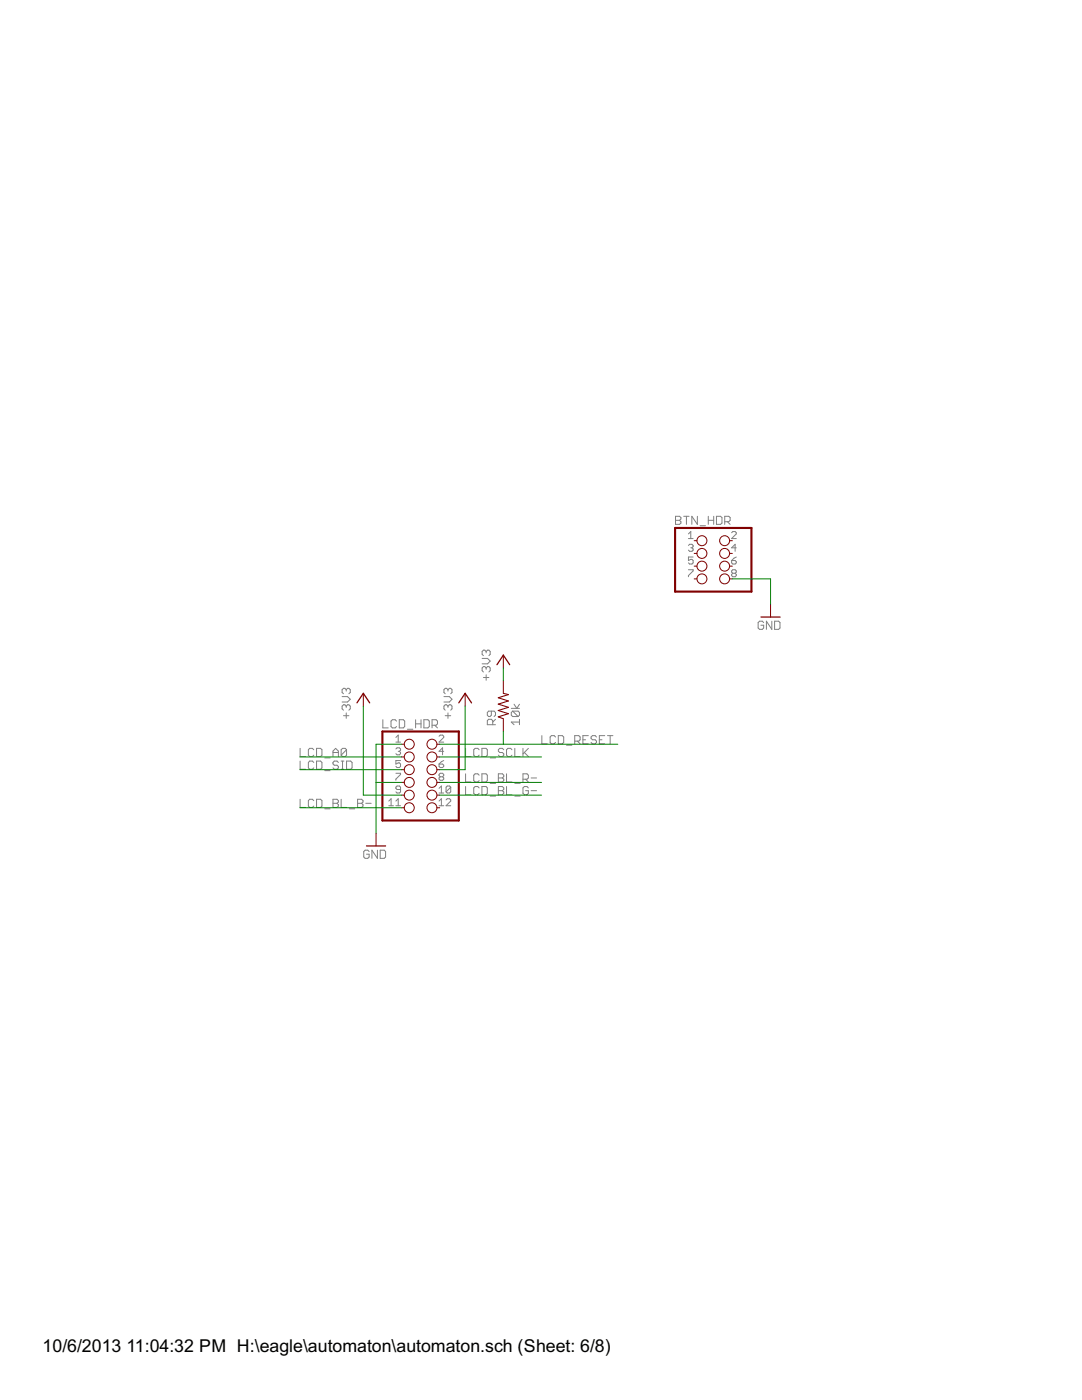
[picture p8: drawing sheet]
<svg xmlns="http://www.w3.org/2000/svg" width="216mm" height="279mm" viewBox="0 0 216 279" stroke-linecap="round" stroke-linejoin="round" font-family="sans-serif">
<defs><g id="words">
<g font-size="4">
<text x="8.5" y="269.9">10/6/2013</text>
<text x="25.2" y="269.9">11:04:32 PM H:\eagle\automaton\automaton.sch (Sheet: 6/8)</text>
</g>
</g></defs>
<g fill="none" stroke="#808080" stroke-width=".2">
<path d="M134.8 103h.8l.3 .3v.3l-.3 .2 .3 .3v.3l-.3 .2h-.8zM134.8 103.8h.8M136.4 103h1.1M137 103v1.6M137.4 106.6l.4-.5v1.4M137.4 107.5h.9M137.4 108.9l.2-.3h.5l.2 .3v.2l-.2 .2M137.4 113.7h.9v.2l-.9 1v.2M137.8 109.3h.3M138.1 109.3l.2 .3v.2l-.2 .2h-.5l-.2-.2M138.3 111.2h-.9v.7l.7-.3 .2 .3v.4l-.2 .3h-.5l-.2-.3M139.1 103v1.6l-1.1-1.6v1.6"/>
<path d="M139.7 104.9h1.1M141.3 103.8h1.1M141.3 103v1.6M142.4 103v1.6M143 103h.8l.3 .3v1.1l-.3 .2h-.8zM144.6 104.1h.8l.3-.3v-.5l-.3-.3h-.8v1.6M145.1 104.1l.6 .5M146 106.3l.2-.2h.5l.2 .2v.3l-.9 .9h.9M146 111.9h.7l.2 .2v.2l-.2 .3h-.5l-.2-.3zM146.2 114.4l-.2-.2v-.3l.2-.2h.5l.2 .2v.3l-.2 .2M146.2 114.4l-.2 .2v.3l.2 .2h.5l.2-.2v-.3l-.2-.2M146.2 114.4h.5"/>
<path d="M146.9 109.3h-.9l.7-.7v1.4M146.9 111.2l-.9 .7M68.3 139h1l.6 .6-.6 .5h-1M69.1 137.6l-.3-.2h-.3l-.2 .2v.6l.2 .3M69.1 137.6l.2-.2h.3l.3 .2v.6l-.3 .3M69.1 137.6v.3M88.6 139h1.1l.5 .6-.5 .5h-1.1M89.4 137.6v.3M89.4 137.6l-.3-.2h-.3l-.2 .2v.6l.2 .3M89.4 137.6l.3-.2h.2l.3 .2v.6l-.3 .3M96.2 131.4h1.1l.5 .5-.5 .6h-1.1M96.5 135.2h1.1"/>
<path d="M97 133.3l.3-.3h.3l.2 .3v.5l-.2 .3M97 130l.3-.2h.3l.2 .2v.6l-.2 .3M97 130v.3M97 133.3v.3M97 134.7v1.1M97 133.3l-.3-.3h-.2l-.3 .3v.5l.3 .3M97 130l-.3-.2h-.2l-.3 .2v.6l.3 .3M152.4 124.2l-.3-.2h-.5l-.3 .2v1.1l.3 .3h.5l.3-.3v-.5h-.6M154 124v1.6l-1.1-1.6v1.6M154.6 124h.8l.2 .2v1.1l-.2 .3h-.8zM59.9 149.4v1.6h1.1M59.9 151.9v1.6h1.1"/>
<path d="M59.9 159.5v1.6h1.1M62.6 149.6l-.3-.2h-.5l-.3 .2v1.1l.3 .3h.5l.3-.3M62.6 152.2l-.3-.3h-.5l-.3 .3v1l.3 .3h.5l.3-.3M62.6 159.8l-.3-.3h-.5l-.3 .3v1.1l.3 .2h.5l.3-.2M63.2 149.4h.8l.2 .2v1.1l-.2 .3h-.8zM63.2 151.9h.8l.2 .3v1l-.2 .3h-.8zM63.2 159.5h.8l.2 .3v1.1l-.2 .2h-.8zM64.8 151.3h1.1M64.8 153.8h1.1M66.4 159.5h.8l.3 .3v.3l-.3 .2 .3 .3v.3l-.3 .2h-.8zM66.4 151v-1.1l.6-.5 .5 .5v1.1M66.4 150.2h1.1"/>
<path d="M67.5 152.2l-.3-.3h-.5l-.3 .3v.2l.3 .3h.5l.3 .3v.2l-.3 .3h-.5l-.3-.3M68.1 159.5v1.6h1.1M68.1 153.5h.5M68.1 151.9h.5M68.3 151.9v1.6M68.5 142.8h1.1M69.1 140.9l-.3-.2h-.3l-.2 .2v.6l.2 .2M69.1 140.9l.2-.2h.3l.3 .2v.6l-.3 .2M69.1 140.9v.3M69.1 142.3v1.1M69.2 149.6v1.1l-.3 .3h-.6l-.2-.3M69.2 149.6l-.3-.2h-.6l-.2 .2v1.1"/>
<path d="M69.2 151.9h.8l.3 .3v1l-.3 .3h-.8zM69.2 149.6l-1.1 1.1M71.4 159.5h.8l.2 .3v.3l-.2 .2 .2 .3v.3l-.2 .2h-.8zM76.4 143.6v1.7h1.1M77.6 159.9l.4-.5v1.4M79 147.2l.5-.5v1.4M79 159.9l.5-.5v1.4M79 148.1h.9M79 149.5l.2-.3h.5l.2 .3v.2l-.2 .2M79 154.3h.9v.3l-.9 .9v.2M79.1 143.9l-.3-.3h-.5l-.3 .3v1.1l.3 .3h.5l.3-.3M79.5 149.9h.2"/>
<path d="M79.7 143.6h.8l.3 .3v1.1l-.3 .3h-.8zM79.7 149.9l.2 .3v.2l-.2 .2h-.5l-.2-.2M79.9 151.8h-.9v.7l.5-.2h.2l.2 .2v.5l-.2 .2h-.5l-.2-.2M79.9 157.6h-.7l-.2-.3v-.2l.2-.2h.5l.2 .2v.9l-.2 .3h-.5l-.2-.3M81.3 145.5h1.1M82.9 143.6v1.7M82.9 144.5h1.1M84 143.6v1.7M84.6 143.6h.8l.3 .3v1.1l-.3 .3h-.8zM86.2 144.7h.8l.3-.2v-.6l-.3-.3h-.8v1.7M86.7 144.7l.6 .6M87.6 146.9l.2-.2h.5l.2 .2v.3l-.9 .9h.9"/>
<path d="M87.6 152.5h.7l.2 .2v.3l-.2 .2h-.5l-.2-.2zM87.6 158.3h.9M87.6 157.3l.5-.4v1.4M87.6 159.9l.5-.5v1.4M87.8 155l-.2-.2v-.2l.2-.3h.5l.2 .3v.2l-.2 .2M87.8 155l-.2 .3v.2l.2 .2h.5l.2-.2v-.2l-.2-.3M87.8 155h.5M88.5 149.9h-.9l.7-.7v1.4M88.5 151.8l-.9 .7M88.8 142.8h1.1M89 159.6l.2-.2h.5l.2 .2v.3l-.9 .9h.9M89.4 140.9v.3"/>
<path d="M89.4 142.3v1.1M89.4 140.9l-.3-.2h-.3l-.2 .2v.6l.2 .2M89.4 140.9l.3-.2h.2l.3 .2v.6l-.3 .2M89.9 157.1v.9l-.2 .3h-.5l-.2-.3M89.9 157.1l-.2-.2h-.5l-.2 .2v.9M89.9 157.1l-.9 .9M92.9 149.4v1.6h1.1M92.9 154.4v1.7h1.1M92.9 157v1.6h1.1M95.6 149.6l-.3-.2h-.5l-.3 .2v1.1l.3 .3h.5l.3-.3M95.6 157.2l-.3-.2h-.5l-.3 .2v1.1l.3 .3h.5l.3-.3M95.6 154.7l-.3-.3h-.5l-.3 .3v1.1l.3 .3h.5l.3-.3"/>
<path d="M96.2 149.4h.8l.2 .2v1.1l-.2 .3h-.8zM96.2 154.4h.8l.2 .3v1.1l-.2 .3h-.8zM96.2 157h.8l.2 .2v1.1l-.2 .3h-.8zM97.8 151.3h1.1M97.8 158.9h1.1M97.8 156.3h1.1M98 141.9v.8l-.2 .3h-.3l-.3-.3v-.5l.3-.3h1.1l.3 .3v.5l-.3 .3M98.3 144.6v-.8l-.3-.2h-.5l-.3 .2v.8h1.7M98.9 143.6l-.6 .5M99.4 157h.8l.3 .2v.3l-.3 .3 .3 .3v.2l-.3 .3h-.8zM99.4 154.4h.8l.3 .3v.3l-.3 .3 .3 .2v.3l-.3 .3h-.8zM99.4 157.8h.8"/>
<path d="M99.4 155.3h.8M100.5 149.6l-.3-.2h-.5l-.3 .2v.3l.3 .3h.5l.3 .3v.2l-.3 .3h-.5l-.3-.3M101.1 157v1.6h1.1M101.1 154.4v1.7h1.1M102 141.4h1.7M102.2 149.6l-.3-.2h-.6l-.2 .2v1.1l.2 .3h.6l.3-.3M102.3 141.9h1.1l.3 .3v.5l-.3 .3M102.3 141.9l-.3 .3v.5l.3 .3h1.1M102.3 141.9l1.1 1.1M102.6 140.5l.5 .9 .6-.9M102.7 149.4v1.6h1.1M102.7 158.9h1.1"/>
<path d="M102.7 156.3h1.1M103.7 144.1h-1.7l.6 .5M103.7 143.6v1M104.4 155.5h.8l.2-.2v-.6l-.2-.3h-.8v1.7M104.4 149.4v1.6M104.6 150.2l.8 .8M104.9 155.5l.5 .6M105.4 157.2l-.2-.2h-.6l-.2 .2v1.1l.2 .3h.6l.2-.3v-.5h-.5M105.4 149.4l-1 1.1M106 157.8h1.1M106 155.3h1.1M108.1 146.8v1.6h1.1"/>
<path d="M110.8 147.1l-.2-.3h-.6l-.2 .3v1.1l.2 .2h.6l.2-.2M111.4 146.8h.8l.3 .3v1.1l-.3 .2h-.8zM113 148.7h1.1M114.7 147.9h.8l.3-.3v-.5l-.3-.3h-.8v1.6M115.2 147.9l.6 .5M116.3 147.6h.5M117.4 146.8h-1.1v1.6h1.1M119 147.1l-.2-.3h-.6l-.3 .3v.3l.3 .2h.6l.2 .3v.3l-.2 .2h-.6l-.3-.2M119.6 147.6h.5M120.7 146.8h-1.1v1.6h1.1M121.2 146.8h1.1M121.8 146.8v1.6"/>
<path d="M64.8 161.4h1.1M66.4 160.3h.8M69.7 161.4h1.1M71.4 160.3h.8M73 160.3h1.1M73.7 169.9l-.3-.2h-.5l-.3 .2v1.1l.3 .3h.5l.3-.3v-.5h-.6M75.3 169.7v1.6l-1.1-1.6v1.6M75.9 169.7h.8l.2 .2v1.1l-.2 .3h-.8zM77.6 160.8h.9M79 160.8h.9M87.6 160.8h.9"/>
</g>
<path d="M134.7 105.4h15.2v12.7h-15.2zM76.3 146h15.2v17.7h-15.2z" fill="none" stroke="#800000" stroke-width=".42"/>
<g fill="none" stroke="#800000" stroke-width=".2">
<path d="M138.5 107.9h.6M138.5 110.4h.6M138.5 113h.6M138.5 115.5h.6M145.6 107.9h.5M145.6 110.4h.5M145.6 113h.5M145.6 115.5h.5M72.5 138.4v2.5M92.8 138.4v2.5M100.4 130.7v2.6M100.4 135.8v2.6"/>
<path d="M153.8 120.6v2.5M80.1 148.5h.6M80.1 151.1h.6M80.1 153.6h.6M80.1 156.1h.6M80.1 158.7h.6M87.2 148.5h.5M87.2 151.1h.5M87.2 153.6h.5M87.2 156.1h.5M87.2 158.7h.5M100.4 143.4v2.6"/>
<path d="M75 166.3v2.5M80.1 161.2h.6M87.2 161.2h.5"/>
<circle cx="140.1" cy="107.9" r=".99"/>
<circle cx="140.1" cy="110.4" r=".99"/>
<circle cx="140.1" cy="113" r=".99"/>
<circle cx="140.1" cy="115.5" r=".99"/>
<circle cx="144.6" cy="107.9" r=".99"/>
<circle cx="144.6" cy="110.4" r=".99"/>
<circle cx="144.6" cy="113" r=".99"/>
<circle cx="144.6" cy="115.5" r=".99"/>
<circle cx="81.7" cy="151.1" r=".99"/>
<circle cx="81.7" cy="153.6" r=".99"/>
<circle cx="81.7" cy="148.5" r=".99"/>
<circle cx="81.7" cy="156.1" r=".99"/>
<circle cx="81.7" cy="158.7" r=".99"/>
<circle cx="86.2" cy="148.5" r=".99"/>
<circle cx="86.2" cy="153.6" r=".99"/>
<circle cx="86.2" cy="156.1" r=".99"/>
<circle cx="86.2" cy="158.7" r=".99"/>
<circle cx="86.2" cy="151.1" r=".99"/>
<circle cx="81.7" cy="161.2" r=".99"/>
<circle cx="86.2" cy="161.2" r=".99"/>
</g>
<path d="M99.2 132.7l1.2-2 1.3 2M151.8 123.1h3.9M71.2 140.3l1.3-1.9 1.3 1.9M91.5 140.3l1.3-1.9 1.3 1.9M73.1 168.8h3.8" fill="none" stroke="#800000" stroke-width=".25"/>
<path d="M100.4 138.4l1.1 .2-2.1 .7 2.1 .6-2.1 .6 2.1 .7-2.1 .6 2.1 .6-2.1 .7 1 .3" fill="none" stroke="#800000" stroke-width=".21"/>
<g fill="none" stroke="#008000" stroke-width=".2">
<path d="M146.1 115.5h7.7v5.1M100.4 133.3v2.5M59.8 153.6h20.3M59.8 151.1h20.3M72.5 140.9v17.8h7.6M75 156.1h5.1M80.1 148.5h-5.1v17.8M87.7 156.1h20.4M87.7 148.5h35.6M87.7 158.7h20.4M87.7 151.1h20.4M92.8 140.9v12.7h-5.1"/>
<path d="M100.4 146v2.5M59.8 161.2h20.3"/>
</g>
<use href="#words"/>
</svg>
